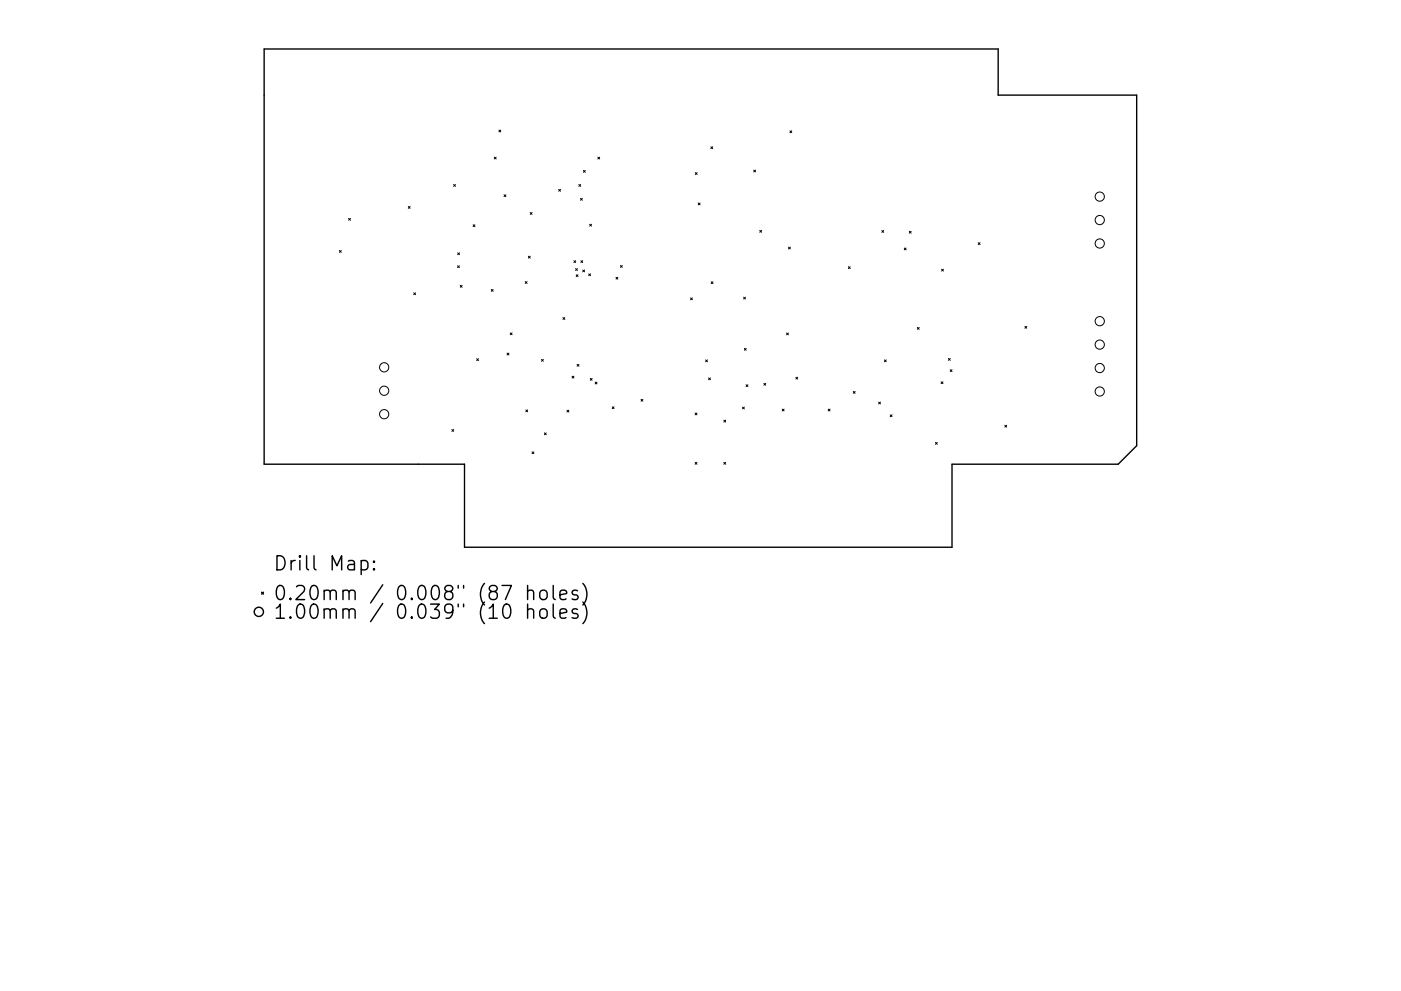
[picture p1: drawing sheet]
<svg xmlns="http://www.w3.org/2000/svg" width="297mm" height="210mm" viewBox="0 0 297 210" stroke-linecap="round" stroke-linejoin="round" font-family="sans-serif">
<defs><g id="words">
<g font-size="4.2">
<text x="57.9" y="121.1">Drill Map:</text>
<text x="57.9" y="127.4">0.20mm / 0.008&quot; (87 holes)</text>
<text x="57.9" y="131.3">1.00mm / 0.039&quot; (10 holes)</text>
</g>
</g></defs>
<path d="M56 10.4h155.6v9.8h29.4v74.4l-3.9 3.9h-35.3v17.6h-103.3v-17.6h-42.5z" fill="none" stroke="#000" stroke-width=".29"/>
<g fill="none" stroke="#000" stroke-width=".21">
<path d="M96.2 39.1l.4 .4M96.6 39.1l-.4 .4M104.8 33.3l.4 .4M105.2 33.3l-.4 .4M105.8 27.6l.4 .4M106.2 27.6l-.4 .4M122.7 39.1l.4 .4M123.1 39.1l-.4 .4M123.7 36.2l.4 .3M124.1 36.2l-.4 .3M126.8 33.3l.3 .4M127.1 33.3l-.3 .4"/>
<path d="M147.4 36.6l.4 .4M147.8 36.6l-.4 .4M150.7 31.1l.4 .4M151.1 31.1l-.4 .4M159.8 36.1l.4 .4M160.2 36.1l-.4 .4M167.5 27.8l.4 .4M167.9 27.8l-.4 .4M72 53.1l.4 .4M72.4 53.1l-.4 .4M73.9 46.3l.4 .4M74.3 46.3l-.4 .4"/>
<path d="M86.6 43.8l.4 .4M87 43.8l-.4 .4M97 56.4l.4 .4M97 53.6l.4 .4M97.4 56.4l-.4 .4M97.4 53.6l-.4 .4M100.3 47.7l.4 .4M100.7 47.7l-.4 .4M106.9 41.3l.4 .4M107.3 41.3l-.4 .4M111.4 59.7l.4 .4M111.8 59.7l-.4 .4"/>
<path d="M112 54.4l.4 .4M112.4 45.1l.4 .4M112.4 54.4l-.4 .4M112.8 45.1l-.4 .4M118.5 40.2l.3 .4M118.8 40.2l-.3 .4M121.7 55.3l.4 .4M122 57l.4 .4M122.1 55.3l-.4 .4M122.2 58.3l.4 .4M122.4 57l-.4 .4M122.6 58.3l-.4 .4"/>
<path d="M123.1 42.1l.4 .4M123.2 55.3l.3 .4M123.5 42.1l-.4 .4M123.5 55.3l-.3 .4M123.6 57.3l.3 .4M123.9 57.3l-.3 .4M124.8 58.1l.4 .4M125 47.6l.4 .4M125.2 58.1l-.4 .4M125.4 47.6l-.4 .4M130.6 58.8l.4 .4M131 58.8l-.4 .4"/>
<path d="M131.5 56.3l.4 .4M131.9 56.3l-.4 .4M148 43.1l.4 .4M148.4 43.1l-.4 .4M150.8 59.8l.4 .4M151.2 59.8l-.4 .4M161.1 48.9l.4 .4M161.5 48.9l-.4 .4M167.2 52.4l.4 .4M167.6 52.4l-.4 .4M179.9 56.6l.4 .4M180.3 56.6l-.4 .4"/>
<path d="M187 48.9l.4 .4M187.4 48.9l-.4 .4M191.7 52.6l.4 .4M192.1 52.6l-.4 .4M192.8 49.1l.4 .4M193.2 49.1l-.4 .4M199.6 57.1l.4 .4M200 57.1l-.4 .4M207.4 51.5l.4 .4M207.8 51.5l-.4 .4M87.7 62.1l.4 .4M88.1 62.1l-.4 .4"/>
<path d="M97.6 60.6l.4 .3M98 60.6l-.4 .3M101.1 76.1l.4 .4M101.5 76.1l-.4 .4M104.2 61.4l.3 .4M104.5 61.4l-.3 .4M107.5 74.9l.4 .4M107.9 74.9l-.4 .4M108.2 70.6l.4 .4M108.6 70.6l-.4 .4M114.8 76.3l.4 .3M115.2 76.3l-.4 .3"/>
<path d="M119.4 67.4l.4 .4M119.8 67.4l-.4 .4M121.3 79.8l.4 .4M121.7 79.8l-.4 .4M122.4 77.3l.4 .4M122.8 77.3l-.4 .4M146.4 63.2l.4 .4M146.8 63.2l-.4 .4M149.6 76.4l.4 .4M150 76.4l-.4 .4M157.7 63.1l.4 .3M157.8 73.9l.4 .4"/>
<path d="M158.1 63.1l-.4 .3M158.2 73.9l-.4 .4M166.8 70.6l.4 .4M167.2 70.6l-.4 .4M187.5 76.4l.4 .4M187.9 76.4l-.4 .4M194.5 69.5l.4 .4M194.9 69.5l-.4 .4M201.1 76.1l.4 .3M201.5 78.4l.3 .4M201.5 76.1l-.4 .3M201.8 78.4l-.3 .4"/>
<path d="M217.3 69.2l.4 .4M217.7 69.2l-.4 .4M95.8 91.1l.4 .4M96.2 91.1l-.4 .4M111.5 87l.4 .4M111.9 87l-.4 .4M112.8 95.9l.4 .4M113.2 95.9l-.4 .4M115.4 91.8l.4 .4M115.8 91.8l-.4 .4M120.2 87l.4 .4M120.6 87l-.4 .4"/>
<path d="M125.2 80.3l.3 .4M125.5 80.3l-.3 .4M126.2 81.1l.4 .4M126.6 81.1l-.4 .4M129.8 86.3l.4 .4M130.2 86.3l-.4 .4M135.9 84.7l.4 .4M136.3 84.7l-.4 .4M147.4 87.6l.4 .4M147.4 98.1l.4 .4M147.8 87.6l-.4 .4M147.8 98.1l-.4 .4"/>
<path d="M150.2 80.2l.4 .4M150.6 80.2l-.4 .4M153.5 89.1l.4 .4M153.5 98.1l.4 .4M153.9 89.1l-.4 .4M153.9 98.1l-.4 .4M157.4 86.4l.4 .4M157.8 86.4l-.4 .4M158.2 81.6l.4 .4M158.6 81.6l-.4 .4M162 81.3l.3 .4M162.3 81.3l-.3 .4"/>
<path d="M165.8 86.8l.4 .4M166.2 86.8l-.4 .4M168.7 80l.4 .4M169.1 80l-.4 .4M175.6 86.8l.4 .4M176 86.8l-.4 .4M180.9 83.1l.4 .3M181.3 83.1l-.4 .3M186.3 85.3l.4 .4M186.7 85.3l-.4 .4M188.7 88l.4 .4M189.1 88l-.4 .4"/>
<path d="M198.3 93.9l.4 .4M198.7 93.9l-.4 .4M199.5 81l.4 .4M199.9 81l-.4 .4M213 90.2l.4 .4M213.4 90.2l-.4 .4"/>
<circle cx="233.2" cy="51.7" r=".98"/>
<circle cx="233.2" cy="41.7" r=".98"/>
<circle cx="233.2" cy="46.7" r=".98"/>
<circle cx="81.5" cy="77.9" r=".98"/>
<circle cx="233.2" cy="78.1" r=".98"/>
<circle cx="233.2" cy="73.1" r=".98"/>
<circle cx="233.2" cy="68.1" r=".98"/>
<circle cx="81.5" cy="82.9" r=".98"/>
<circle cx="81.5" cy="87.9" r=".98"/>
<circle cx="233.2" cy="83.1" r=".98"/>
</g>
<g fill="none" stroke="#000" stroke-width=".3">
<path d="M76.6 119.1l.8-.2 .6 .6v.8l-.3 .5-.3 .1-.8-.1M79.3 119.1l.1 .1-.1 .1-.1-.1 .1-.1v.2M55.5 125.7l.4 .3M55.9 125.7l-.4 .3M79.3 120.6l.1 .2-.1 .1-.1-.1 .1-.2v.3M111.9 125.5a.74 .74 0 0 1 1.3 .1v1.6M111.9 129.5a.74 .74 0 0 1 1.3 .1v1.6M111.9 124.2v3M111.9 128.2v3M114.7 125.4a.81 .81 0 0 1 1.3 .4v.8a.81 .81 0 0 1-.8 .6 .81 .81 0 0 1-.8-.6v-.8zM114.7 129.3a.81 .81 0 0 1 1.3 .4v.9a.81 .81 0 0 1-.8 .6 .81 .81 0 0 1-.8-.6v-.9zM117.3 124.2v2.6l.4 .4"/>
<path d="M117.3 128.2v2.5l.4 .5M118.7 126.2l1.5-.3-.2-.5-.8-.2-.5 .4v1.2l.2 .3 .3 .1 .8-.1M118.7 130.2l1.5-.3-.2-.6-.8-.1-.5 .4v1.1l.2 .3 .3 .2 .8-.2M122.4 125.4l-.7-.2-.4 .4 .1 .5 1 .3 .2 .2-.2 .5-.2 .1-.9-.1M122.4 129.3l-.7-.1-.4 .4 .1 .4 1 .3 .2 .3-.2 .4-.2 .2-.9-.2M123.6 123.8a3.4 3.4 0 0 1 0 4.6M123.6 127.7a3.4 3.4 0 0 1 0 4.6"/>
<circle cx="54.9" cy="129.8" r=".98"/>
</g>
<use href="#words"/>
</svg>
